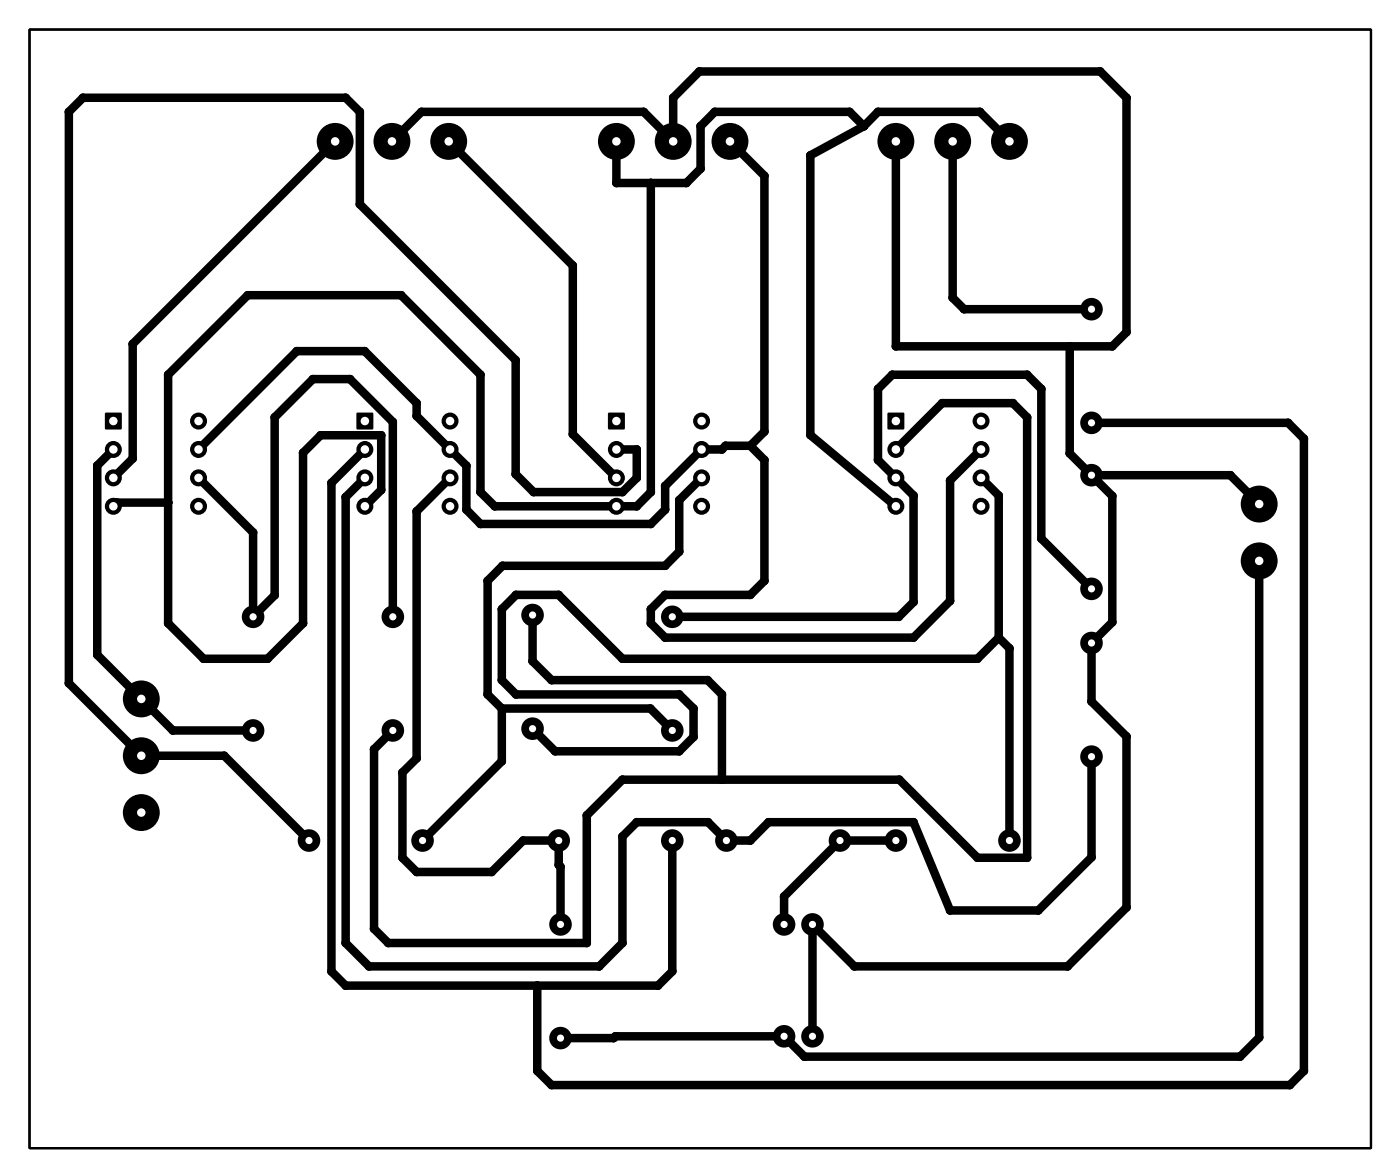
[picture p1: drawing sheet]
<svg xmlns="http://www.w3.org/2000/svg" width="125mm" height="105mm" viewBox="0 0 125 105" stroke-linecap="round" stroke-linejoin="round" font-family="sans-serif">
<g fill="#000">
<path d="M9.4 36.9h1.5v1.5h-1.5z" fill-rule="evenodd"/>
<path d="M31.9 36.9h1.5v1.5h-1.5z" fill-rule="evenodd"/>
<path d="M54.4 36.9h1.5v1.5h-1.5z" fill-rule="evenodd"/>
<path d="M79.4 36.9h1.5v1.5h-1.5z" fill-rule="evenodd"/>
<circle cx="6.2" cy="10" r=".38"/>
<circle cx="7.4" cy="8.7" r=".38"/>
<circle cx="30" cy="12.6" r="1.65"/>
<circle cx="30.9" cy="8.7" r=".38"/>
<circle cx="32.2" cy="18.3" r=".38"/>
<circle cx="32.2" cy="10" r=".38"/>
<circle cx="35.1" cy="12.6" r="1.65"/>
<circle cx="37.7" cy="10" r=".38"/>
<circle cx="40.1" cy="12.6" r="1.65"/>
<circle cx="55.1" cy="12.6" r="1.65"/>
<circle cx="55.1" cy="12.6" r="1.52"/>
<circle cx="55.1" cy="16.4" r=".38"/>
<circle cx="57.6" cy="10" r=".38"/>
<circle cx="58.2" cy="16.4" r=".38"/>
<circle cx="60.2" cy="12.6" r="1.65"/>
<circle cx="60.2" cy="8.7" r=".38"/>
<circle cx="61.4" cy="16.4" r=".38"/>
<circle cx="62.6" cy="6.4" r=".38"/>
<circle cx="62.7" cy="11.3" r=".38"/>
<circle cx="62.7" cy="15.1" r=".38"/>
<circle cx="63.9" cy="10" r=".38"/>
<circle cx="65.3" cy="12.6" r="1.65"/>
<circle cx="68.4" cy="15.7" r=".38"/>
<circle cx="72.5" cy="13.9" r=".38"/>
<circle cx="76" cy="10" r=".38"/>
<circle cx="77.3" cy="11.3" r=".38"/>
<circle cx="78.5" cy="10" r=".38"/>
<circle cx="80.1" cy="12.6" r="1.65"/>
<circle cx="85.2" cy="12.6" r="1.65"/>
<circle cx="87.7" cy="10" r=".38"/>
<circle cx="90.3" cy="12.6" r="1.65"/>
<circle cx="98.4" cy="6.4" r=".38"/>
<circle cx="100.8" cy="8.7" r=".38"/>
<circle cx="11.9" cy="30.7" r=".38"/>
<circle cx="15" cy="33.5" r=".38"/>
<circle cx="17.8" cy="37.6" r=".76"/>
<circle cx="22.2" cy="26.4" r=".38"/>
<circle cx="24.6" cy="37.3" r=".38"/>
<circle cx="26.5" cy="31.4" r=".38"/>
<circle cx="28" cy="33.9" r=".38"/>
<circle cx="28.7" cy="38.9" r=".38"/>
<circle cx="31.3" cy="33.9" r=".38"/>
<circle cx="32.6" cy="31.4" r=".38"/>
<circle cx="34.1" cy="38.9" r=".38"/>
<circle cx="35.1" cy="37.7" r=".38"/>
<circle cx="35.9" cy="26.4" r=".38"/>
<circle cx="37.3" cy="37.2" r=".38"/>
<circle cx="37.3" cy="36" r=".38"/>
<circle cx="40.3" cy="37.6" r=".76"/>
<circle cx="43" cy="33.5" r=".38"/>
<circle cx="46.1" cy="32.2" r=".38"/>
<circle cx="51.2" cy="38.8" r=".38"/>
<circle cx="51.2" cy="23.7" r=".38"/>
<circle cx="62.8" cy="37.6" r=".76"/>
<circle cx="64.9" cy="39.8" r=".38"/>
<circle cx="67.1" cy="39.8" r=".38"/>
<circle cx="68.4" cy="38.6" r=".38"/>
<circle cx="72.5" cy="38.9" r=".38"/>
<circle cx="78.5" cy="34.8" r=".38"/>
<circle cx="79.8" cy="33.5" r=".38"/>
<circle cx="80.1" cy="31" r=".38"/>
<circle cx="84.3" cy="36" r=".38"/>
<circle cx="85.2" cy="26.6" r=".38"/>
<circle cx="86.2" cy="27.6" r=".38"/>
<circle cx="87.8" cy="37.6" r=".76"/>
<circle cx="90.6" cy="36" r=".38"/>
<circle cx="91.9" cy="37.3" r=".38"/>
<circle cx="91.9" cy="33.5" r=".38"/>
<circle cx="93.1" cy="34.8" r=".38"/>
<circle cx="95.7" cy="31" r=".38"/>
<circle cx="97.6" cy="27.6" r="1.01"/>
<circle cx="97.6" cy="37.8" r="1.01"/>
<circle cx="99.5" cy="31" r=".38"/>
<circle cx="100.8" cy="29.7" r=".38"/>
<circle cx="115.2" cy="37.8" r=".38"/>
<circle cx="116.6" cy="39.2" r=".38"/>
<circle cx="8.7" cy="41.6" r=".38"/>
<circle cx="8.7" cy="58.5" r=".38"/>
<circle cx="10.1" cy="40.2" r=".76"/>
<circle cx="10.1" cy="42.7" r=".76"/>
<circle cx="10.1" cy="45.3" r=".76"/>
<circle cx="10.5" cy="44.9" r=".38"/>
<circle cx="11.9" cy="41" r=".38"/>
<circle cx="15" cy="55.7" r=".38"/>
<circle cx="15" cy="44.9" r=".38"/>
<circle cx="17.8" cy="45.3" r=".76"/>
<circle cx="17.8" cy="40.2" r=".76"/>
<circle cx="17.8" cy="42.7" r=".76"/>
<circle cx="17.8" cy="42.7" r=".38"/>
<circle cx="17.8" cy="40.2" r=".38"/>
<circle cx="18.2" cy="58.9" r=".38"/>
<circle cx="22.6" cy="55.1" r="1.01"/>
<circle cx="22.6" cy="47.6" r=".38"/>
<circle cx="23.9" cy="58.9" r=".38"/>
<circle cx="24.6" cy="53.2" r=".38"/>
<circle cx="27.1" cy="55.7" r=".38"/>
<circle cx="27.1" cy="40.5" r=".38"/>
<circle cx="29.6" cy="43.2" r=".38"/>
<circle cx="30.9" cy="44.4" r=".38"/>
<circle cx="32.6" cy="40.2" r=".76"/>
<circle cx="32.6" cy="45.3" r=".76"/>
<circle cx="32.6" cy="42.7" r=".76"/>
<circle cx="34.1" cy="43.8" r=".38"/>
<circle cx="35.1" cy="55.1" r="1.01"/>
<circle cx="37.3" cy="45.7" r=".38"/>
<circle cx="40.3" cy="40.2" r=".76"/>
<circle cx="40.3" cy="42.7" r=".76"/>
<circle cx="40.3" cy="45.3" r=".76"/>
<circle cx="40.3" cy="40.2" r=".38"/>
<circle cx="40.3" cy="42.7" r=".38"/>
<circle cx="41.7" cy="45.6" r=".38"/>
<circle cx="41.7" cy="41.6" r=".38"/>
<circle cx="43" cy="44" r=".38"/>
<circle cx="43" cy="46.8" r=".38"/>
<circle cx="43.6" cy="51.9" r=".38"/>
<circle cx="44.3" cy="45.3" r=".38"/>
<circle cx="44.9" cy="54.5" r=".38"/>
<circle cx="44.9" cy="50.6" r=".38"/>
<circle cx="46.1" cy="42.4" r=".38"/>
<circle cx="46.2" cy="53.2" r=".38"/>
<circle cx="47.6" cy="55" r="1.01"/>
<circle cx="47.6" cy="59.1" r=".38"/>
<circle cx="47.7" cy="44" r=".38"/>
<circle cx="50" cy="53.2" r=".38"/>
<circle cx="55.1" cy="40.2" r=".76"/>
<circle cx="55.1" cy="45.3" r=".76"/>
<circle cx="55.1" cy="42.7" r=".76"/>
<circle cx="55.7" cy="44" r=".38"/>
<circle cx="55.7" cy="58.9" r=".38"/>
<circle cx="57" cy="45.3" r=".38"/>
<circle cx="57" cy="40.2" r=".38"/>
<circle cx="57" cy="42.7" r=".38"/>
<circle cx="58.2" cy="55.7" r=".38"/>
<circle cx="58.2" cy="54.5" r=".38"/>
<circle cx="58.2" cy="46.8" r=".38"/>
<circle cx="58.2" cy="44" r=".38"/>
<circle cx="59.5" cy="50.6" r=".38"/>
<circle cx="59.5" cy="43.4" r=".38"/>
<circle cx="59.5" cy="57" r=".38"/>
<circle cx="59.5" cy="45.6" r=".38"/>
<circle cx="59.5" cy="53.2" r=".38"/>
<circle cx="60.1" cy="55.1" r="1.01"/>
<circle cx="60.8" cy="44.7" r=".38"/>
<circle cx="60.8" cy="49.3" r=".38"/>
<circle cx="62.8" cy="40.2" r=".76"/>
<circle cx="62.8" cy="45.3" r=".76"/>
<circle cx="62.8" cy="42.7" r=".76"/>
<circle cx="62.8" cy="40.2" r=".38"/>
<circle cx="62.8" cy="42.7" r=".38"/>
<circle cx="64.6" cy="40.2" r=".38"/>
<circle cx="67.1" cy="53.2" r=".38"/>
<circle cx="68.4" cy="41.1" r=".38"/>
<circle cx="68.4" cy="51.9" r=".38"/>
<circle cx="78.5" cy="41.1" r=".38"/>
<circle cx="80.1" cy="45.3" r=".76"/>
<circle cx="80.1" cy="42.7" r=".76"/>
<circle cx="80.1" cy="40.2" r=".76"/>
<circle cx="80.4" cy="55.1" r=".38"/>
<circle cx="81.7" cy="57" r=".38"/>
<circle cx="81.7" cy="44.3" r=".38"/>
<circle cx="81.7" cy="53.8" r=".38"/>
<circle cx="85" cy="42.9" r=".38"/>
<circle cx="85" cy="53.7" r=".38"/>
<circle cx="87.4" cy="58.9" r=".38"/>
<circle cx="87.8" cy="40.2" r=".76"/>
<circle cx="87.8" cy="42.7" r=".76"/>
<circle cx="87.8" cy="45.3" r=".76"/>
<circle cx="87.8" cy="40.2" r=".38"/>
<circle cx="87.8" cy="42.7" r=".38"/>
<circle cx="89.3" cy="57" r=".38"/>
<circle cx="89.3" cy="44.3" r=".38"/>
<circle cx="90.3" cy="58" r=".38"/>
<circle cx="93.1" cy="48.1" r=".38"/>
<circle cx="95.7" cy="40.5" r=".38"/>
<circle cx="97.6" cy="57.5" r="1.01"/>
<circle cx="97.6" cy="52.6" r="1.01"/>
<circle cx="97.6" cy="42.5" r="1.01"/>
<circle cx="99.5" cy="44.3" r=".38"/>
<circle cx="99.5" cy="55.6" r=".38"/>
<circle cx="110.1" cy="42.5" r=".38"/>
<circle cx="112.6" cy="50.1" r="1.65"/>
<circle cx="112.6" cy="45.1" r="1.65"/>
<circle cx="6.2" cy="61.1" r=".38"/>
<circle cx="12.6" cy="72.6" r="1.65"/>
<circle cx="12.6" cy="62.5" r="1.65"/>
<circle cx="12.6" cy="67.6" r="1.65"/>
<circle cx="15.5" cy="65.3" r=".38"/>
<circle cx="20.1" cy="67.6" r=".38"/>
<circle cx="22.6" cy="65.3" r="1.01"/>
<circle cx="27.6" cy="75.1" r="1.01"/>
<circle cx="33.5" cy="67" r=".38"/>
<circle cx="35.1" cy="65.3" r="1.01"/>
<circle cx="36" cy="76.7" r=".38"/>
<circle cx="36" cy="69.1" r=".38"/>
<circle cx="37.3" cy="77.9" r=".38"/>
<circle cx="37.3" cy="67.8" r=".38"/>
<circle cx="37.8" cy="75.1" r="1.01"/>
<circle cx="43.6" cy="62.1" r=".38"/>
<circle cx="44" cy="77.9" r=".38"/>
<circle cx="44.9" cy="63.3" r=".38"/>
<circle cx="44.9" cy="68" r=".38"/>
<circle cx="44.9" cy="60.8" r=".38"/>
<circle cx="46.2" cy="62.1" r=".38"/>
<circle cx="46.8" cy="75.1" r=".38"/>
<circle cx="47.6" cy="65.1" r="1.01"/>
<circle cx="49.3" cy="60.8" r=".38"/>
<circle cx="49.7" cy="67.2" r=".38"/>
<circle cx="50" cy="75.1" r="1.01"/>
<circle cx="50" cy="77.3" r=".38"/>
<circle cx="50.1" cy="77.5" r=".38"/>
<circle cx="52.5" cy="72.9" r=".38"/>
<circle cx="55.7" cy="69.7" r=".38"/>
<circle cx="55.7" cy="74.8" r=".38"/>
<circle cx="57" cy="73.5" r=".38"/>
<circle cx="58.2" cy="63.3" r=".38"/>
<circle cx="60.1" cy="75.1" r="1.01"/>
<circle cx="60.1" cy="65.3" r="1.01"/>
<circle cx="60.8" cy="67.2" r=".38"/>
<circle cx="60.8" cy="62.1" r=".38"/>
<circle cx="62" cy="65.9" r=".38"/>
<circle cx="62" cy="63.3" r=".38"/>
<circle cx="63.3" cy="60.8" r=".38"/>
<circle cx="63.3" cy="73.5" r=".38"/>
<circle cx="64.6" cy="69.7" r=".38"/>
<circle cx="64.6" cy="62.1" r=".38"/>
<circle cx="65" cy="75.1" r="1.01"/>
<circle cx="67.1" cy="75.1" r=".38"/>
<circle cx="68.7" cy="73.5" r=".38"/>
<circle cx="75.1" cy="75.1" r="1.01"/>
<circle cx="80.1" cy="75.1" r="1.01"/>
<circle cx="80.4" cy="69.7" r=".38"/>
<circle cx="81.7" cy="73.5" r=".38"/>
<circle cx="87.4" cy="76.7" r=".38"/>
<circle cx="90.3" cy="75.1" r="1.01"/>
<circle cx="91.9" cy="76.7" r=".38"/>
<circle cx="97.6" cy="67.6" r="1.01"/>
<circle cx="97.6" cy="62.7" r=".38"/>
<circle cx="97.6" cy="76.6" r=".38"/>
<circle cx="100.8" cy="65.8" r=".38"/>
<circle cx="29.6" cy="86.8" r=".38"/>
<circle cx="30.9" cy="84.3" r=".38"/>
<circle cx="30.9" cy="88.1" r=".38"/>
<circle cx="33" cy="86.4" r=".38"/>
<circle cx="33.5" cy="83" r=".38"/>
<circle cx="34.7" cy="84.3" r=".38"/>
<circle cx="48.1" cy="88.1" r=".38"/>
<circle cx="48.1" cy="95.7" r=".38"/>
<circle cx="49.3" cy="97" r=".38"/>
<circle cx="50.1" cy="82.6" r="1.01"/>
<circle cx="50.1" cy="92.8" r="1.01"/>
<circle cx="52.5" cy="84.3" r=".38"/>
<circle cx="53.6" cy="86.4" r=".38"/>
<circle cx="54.9" cy="92.8" r=".38"/>
<circle cx="55" cy="92.6" r=".38"/>
<circle cx="55.7" cy="84.3" r=".38"/>
<circle cx="58.9" cy="88.1" r=".38"/>
<circle cx="60.1" cy="86.8" r=".38"/>
<circle cx="70.1" cy="82.6" r="1.01"/>
<circle cx="70.1" cy="92.6" r="1.01"/>
<circle cx="70.1" cy="80.1" r=".38"/>
<circle cx="72" cy="94.5" r=".38"/>
<circle cx="72.7" cy="92.6" r="1.01"/>
<circle cx="72.7" cy="82.6" r="1.01"/>
<circle cx="76.4" cy="86.4" r=".38"/>
<circle cx="85" cy="81.4" r=".38"/>
<circle cx="92.9" cy="81.4" r=".38"/>
<circle cx="95.5" cy="86.4" r=".38"/>
<circle cx="100.8" cy="81.1" r=".38"/>
<circle cx="110.9" cy="94.5" r=".38"/>
<circle cx="112.6" cy="92.7" r=".38"/>
<circle cx="115.4" cy="97" r=".38"/>
<circle cx="116.6" cy="95.7" r=".38"/>
</g>
<path d="M2.6 2.6h120v100h-120z" fill="none" stroke="#000" stroke-width=".2"/>
<g fill="none" stroke="#000" stroke-width=".76">
<path d="M30 12.6l-18.1 18.1v10.3l-1.8 1.7M35.1 12.6l2.6-2.6h19.9l2.6 2.6v-3.9l2.4-2.3h35.8l2.4 2.3v21l-1.3 1.3h-19.4v-18.4M40.1 12.6l11.1 11.1v15.1l3.9 3.9M58.2 16.4v27.6l-1.2 1.3h-12.7l-1.3-1.3v-10.5l-7.1-7.1h-13.7l-7.2 7.1v22.2l3.2 3.2h5.7l3.2-3.2v-15.2l1.6-1.6h5.4v4.9l-1.5 1.5M65.3 12.6l3.1 3.1v22.9l-1.3 1.2M77.3 11.3l-1.3-1.3h-12.1l-1.2 1.3v3.8l-1.3 1.3h-6.3v-3.8M77.3 11.3l1.2-1.3h9.2l2.6 2.6M77.3 11.3l-4.8 2.6v25l7.6 6.4M85.2 12.6v14l1 1h11.4M67.1 39.8l1.3 1.3v10.8l-1.3 1.3h-7.6l-1.3 1.3v1.2l1.3 1.3h22.2l3.3-3.3v-10.8l2.8-2.7M67.1 39.8h-2.2l-.3 .4h-1.8l-3.3 3.2v2.2l-1.3 1.2h-15.2l-1.3-1.2v-4l-4.4-4.4v-1.2l-4.7-4.6h-6.1l-8.7 8.8M95.7 31v9.5l1.9 2"/>
<path d="M97.6 37.8h17.6l1.4 1.4v56.5l-1.2 1.3h-66.1l-1.2-1.3v-7.6M10.1 40.2l-1.4 1.4v16.9l6.8 6.8h7.1M15 44.9h-4.5l-.4 .4M17.8 42.7l4.8 4.9v7.5l2-1.9v-15.9l3.4-3.4h3.3l3.8 3.8v17.4M32.6 42.7l-1.7 1.7v39.9l2.1 2.1h20.6l2.1-2.1v-9.5l1.3-1.3h6.3l1.7 1.6h2.1l1.6-1.6h13l3.3 7.9h7.9l4.7-4.8v-9M32.6 40.2l-3 3v43.6l1.3 1.3h28l1.2-1.3v-11.7M40.3 42.7l-3 3v22.1l-1.3 1.3v7.6l1.3 1.2h6.7l2.8-2.8h3.2v2.2l.1 .2v5.1M47.6 55v4.1l1.7 1.7h14l1.3 1.3v7.6M55.1 40.2h1.9v2.5l-1.3 1.3h-8l-1.6-1.6v-10.2l-13.9-13.9v-8.3l-1.3-1.3h-23.5l-1.2 1.3v51.1l6.4 6.5h7.5l7.5 7.5M62.8 42.7l-2 2v4.6l-1.3 1.3h-14.6l-1.3 1.3v10.2l1.3 1.2M80.1 40.2l4.2-4.2h6.3l1.3 1.3v39.4h-4.5l-7-7h-24.7l-3.2 3.2v11.4h-17.8l-1.2-1.3v-16l1.6-1.7M87.8 42.7l1.5 1.6v12.7"/>
<path d="M89.3 57l-1.9 1.9h-31.7l-5.7-5.7h-3.8l-1.3 1.3v6.3l1.3 1.3h14.6l1.2 1.2v2.6l-1.2 1.3h-11.1l-2.1-2.1M89.3 57l1 1v17.1M97.6 52.6l-4.5-4.5v-13.3l-1.2-1.3h-12.1l-1.3 1.3v6.3l3.2 3.2v9.5l-1.3 1.3h-20.3M97.6 42.5h12.5l2.5 2.6M97.6 42.5l1.9 1.8v11.3l-1.9 1.9v5.2l3.2 3.1v15.3l-5.3 5.3h-19.1l-3.7-3.8v10M112.6 50.1v42.6l-1.7 1.8h-38.9l-1.9-1.9h-15.1l-.1 .2h-4.8M44.9 63.3v4.7l-7.1 7.1M44.9 63.3h13.3l1.9 2M80.1 75.1h-5l-5 5v2.5"/>
</g>
<g fill="#000">
<circle cx="17.8" cy="40.2" r=".38"/>
<circle cx="17.8" cy="42.7" r=".38"/>
<circle cx="40.3" cy="40.2" r=".38"/>
<circle cx="40.3" cy="42.7" r=".38"/>
<circle cx="62.8" cy="40.2" r=".38"/>
<circle cx="62.8" cy="42.7" r=".38"/>
<circle cx="87.8" cy="40.2" r=".38"/>
<circle cx="87.8" cy="42.7" r=".38"/>
</g>
<circle cx="55.1" cy="12.6" r=".38" fill="#fff"/>
<circle cx="60.2" cy="12.6" r="1.52" fill="#000"/>
<circle cx="60.2" cy="12.6" r=".38" fill="#fff"/>
<circle cx="65.3" cy="12.6" r="1.52" fill="#000"/>
<circle cx="65.3" cy="12.6" r=".38" fill="#fff"/>
<path d="M32 37h1.3v1.3h-1.3z" fill="#000"/>
<circle cx="32.6" cy="37.6" r=".38" fill="#fff"/>
<circle cx="32.6" cy="40.2" r=".63" fill="#000"/>
<circle cx="32.6" cy="40.2" r=".38" fill="#fff"/>
<circle cx="32.6" cy="42.7" r=".63" fill="#000"/>
<circle cx="32.6" cy="42.7" r=".38" fill="#fff"/>
<circle cx="32.6" cy="45.3" r=".63" fill="#000"/>
<circle cx="32.6" cy="45.3" r=".38" fill="#fff"/>
<circle cx="40.3" cy="45.3" r=".63" fill="#000"/>
<circle cx="40.3" cy="45.3" r=".38" fill="#fff"/>
<circle cx="40.3" cy="42.7" r=".63" fill="#000"/>
<circle cx="40.3" cy="42.7" r=".38" fill="#fff"/>
<circle cx="40.3" cy="40.2" r=".63" fill="#000"/>
<circle cx="40.3" cy="40.2" r=".38" fill="#fff"/>
<circle cx="40.3" cy="37.6" r=".63" fill="#000"/>
<circle cx="40.3" cy="37.6" r=".38" fill="#fff"/>
<path d="M9.5 37h1.3v1.3h-1.3z" fill="#000"/>
<circle cx="10.1" cy="37.6" r=".38" fill="#fff"/>
<circle cx="10.1" cy="40.2" r=".63" fill="#000"/>
<circle cx="10.1" cy="40.2" r=".38" fill="#fff"/>
<circle cx="10.1" cy="42.7" r=".63" fill="#000"/>
<circle cx="10.1" cy="42.7" r=".38" fill="#fff"/>
<circle cx="10.1" cy="45.3" r=".63" fill="#000"/>
<circle cx="10.1" cy="45.3" r=".38" fill="#fff"/>
<circle cx="17.8" cy="45.3" r=".63" fill="#000"/>
<circle cx="17.8" cy="45.3" r=".38" fill="#fff"/>
<circle cx="17.8" cy="42.7" r=".63" fill="#000"/>
<circle cx="17.8" cy="42.7" r=".38" fill="#fff"/>
<circle cx="17.8" cy="40.2" r=".63" fill="#000"/>
<circle cx="17.8" cy="40.2" r=".38" fill="#fff"/>
<circle cx="17.8" cy="37.6" r=".63" fill="#000"/>
<circle cx="17.8" cy="37.6" r=".38" fill="#fff"/>
<path d="M54.5 37h1.3v1.3h-1.3z" fill="#000"/>
<circle cx="55.1" cy="37.6" r=".38" fill="#fff"/>
<circle cx="55.1" cy="40.2" r=".63" fill="#000"/>
<circle cx="55.1" cy="40.2" r=".38" fill="#fff"/>
<circle cx="55.1" cy="42.7" r=".63" fill="#000"/>
<circle cx="55.1" cy="42.7" r=".38" fill="#fff"/>
<circle cx="55.1" cy="45.3" r=".63" fill="#000"/>
<circle cx="55.1" cy="45.3" r=".38" fill="#fff"/>
<circle cx="62.8" cy="45.3" r=".63" fill="#000"/>
<circle cx="62.8" cy="45.3" r=".38" fill="#fff"/>
<circle cx="62.8" cy="42.7" r=".63" fill="#000"/>
<circle cx="62.8" cy="42.7" r=".38" fill="#fff"/>
<circle cx="62.8" cy="40.2" r=".63" fill="#000"/>
<circle cx="62.8" cy="40.2" r=".38" fill="#fff"/>
<circle cx="62.8" cy="37.6" r=".63" fill="#000"/>
<circle cx="62.8" cy="37.6" r=".38" fill="#fff"/>
<path d="M79.5 37h1.3v1.3h-1.3z" fill="#000"/>
<circle cx="80.1" cy="37.6" r=".38" fill="#fff"/>
<circle cx="80.1" cy="40.2" r=".63" fill="#000"/>
<circle cx="80.1" cy="40.2" r=".38" fill="#fff"/>
<circle cx="80.1" cy="42.7" r=".63" fill="#000"/>
<circle cx="80.1" cy="42.7" r=".38" fill="#fff"/>
<circle cx="80.1" cy="45.3" r=".63" fill="#000"/>
<circle cx="80.1" cy="45.3" r=".38" fill="#fff"/>
<circle cx="87.8" cy="45.3" r=".63" fill="#000"/>
<circle cx="87.8" cy="45.3" r=".38" fill="#fff"/>
<circle cx="87.8" cy="42.7" r=".63" fill="#000"/>
<circle cx="87.8" cy="42.7" r=".38" fill="#fff"/>
<circle cx="87.8" cy="40.2" r=".63" fill="#000"/>
<circle cx="87.8" cy="40.2" r=".38" fill="#fff"/>
<circle cx="87.8" cy="37.6" r=".63" fill="#000"/>
<circle cx="87.8" cy="37.6" r=".38" fill="#fff"/>
<circle cx="40.1" cy="12.6" r="1.52" fill="#000"/>
<circle cx="40.1" cy="12.6" r=".38" fill="#fff"/>
<circle cx="35.1" cy="12.6" r="1.52" fill="#000"/>
<circle cx="35.1" cy="12.6" r=".38" fill="#fff"/>
<circle cx="30" cy="12.6" r="1.52" fill="#000"/>
<circle cx="30" cy="12.6" r=".38" fill="#fff"/>
<circle cx="12.6" cy="72.6" r="1.52" fill="#000"/>
<circle cx="12.6" cy="72.6" r=".38" fill="#fff"/>
<circle cx="12.6" cy="67.6" r="1.52" fill="#000"/>
<circle cx="12.6" cy="67.6" r=".38" fill="#fff"/>
<circle cx="12.6" cy="62.5" r="1.52" fill="#000"/>
<circle cx="12.6" cy="62.5" r=".38" fill="#fff"/>
<circle cx="80.1" cy="12.6" r="1.52" fill="#000"/>
<circle cx="80.1" cy="12.6" r=".38" fill="#fff"/>
<circle cx="85.2" cy="12.6" r="1.52" fill="#000"/>
<circle cx="85.2" cy="12.6" r=".38" fill="#fff"/>
<circle cx="90.3" cy="12.6" r="1.52" fill="#000"/>
<circle cx="90.3" cy="12.6" r=".38" fill="#fff"/>
<circle cx="35.1" cy="65.3" r=".89" fill="#000"/>
<circle cx="35.1" cy="65.3" r=".32" fill="#fff"/>
<circle cx="35.1" cy="55.1" r=".89" fill="#000"/>
<circle cx="35.1" cy="55.1" r=".32" fill="#fff"/>
<circle cx="47.6" cy="65.1" r=".89" fill="#000"/>
<circle cx="47.6" cy="65.1" r=".32" fill="#fff"/>
<circle cx="47.6" cy="55" r=".89" fill="#000"/>
<circle cx="47.6" cy="55" r=".32" fill="#fff"/>
<circle cx="60.1" cy="55.1" r=".89" fill="#000"/>
<circle cx="60.1" cy="55.1" r=".32" fill="#fff"/>
<circle cx="60.1" cy="65.3" r=".89" fill="#000"/>
<circle cx="60.1" cy="65.3" r=".32" fill="#fff"/>
<circle cx="97.6" cy="52.6" r=".89" fill="#000"/>
<circle cx="97.6" cy="52.6" r=".32" fill="#fff"/>
<circle cx="97.6" cy="42.5" r=".89" fill="#000"/>
<circle cx="97.6" cy="42.5" r=".32" fill="#fff"/>
<circle cx="27.6" cy="75.1" r=".89" fill="#000"/>
<circle cx="27.6" cy="75.1" r=".32" fill="#fff"/>
<circle cx="37.8" cy="75.1" r=".89" fill="#000"/>
<circle cx="37.8" cy="75.1" r=".32" fill="#fff"/>
<circle cx="80.1" cy="75.1" r=".89" fill="#000"/>
<circle cx="80.1" cy="75.1" r=".32" fill="#fff"/>
<circle cx="90.3" cy="75.1" r=".89" fill="#000"/>
<circle cx="90.3" cy="75.1" r=".32" fill="#fff"/>
<circle cx="22.6" cy="55.1" r=".89" fill="#000"/>
<circle cx="22.6" cy="55.1" r=".32" fill="#fff"/>
<circle cx="22.6" cy="65.3" r=".89" fill="#000"/>
<circle cx="22.6" cy="65.3" r=".32" fill="#fff"/>
<circle cx="97.6" cy="27.6" r=".89" fill="#000"/>
<circle cx="97.6" cy="27.6" r=".32" fill="#fff"/>
<circle cx="97.6" cy="37.8" r=".89" fill="#000"/>
<circle cx="97.6" cy="37.8" r=".32" fill="#fff"/>
<circle cx="60.1" cy="75.1" r=".89" fill="#000"/>
<circle cx="60.1" cy="75.1" r=".32" fill="#fff"/>
<circle cx="50" cy="75.1" r=".89" fill="#000"/>
<circle cx="50" cy="75.1" r=".32" fill="#fff"/>
<circle cx="75.1" cy="75.1" r=".89" fill="#000"/>
<circle cx="75.1" cy="75.1" r=".32" fill="#fff"/>
<circle cx="65" cy="75.1" r=".89" fill="#000"/>
<circle cx="65" cy="75.1" r=".32" fill="#fff"/>
<circle cx="97.6" cy="67.6" r=".89" fill="#000"/>
<circle cx="97.6" cy="67.6" r=".32" fill="#fff"/>
<circle cx="97.6" cy="57.5" r=".89" fill="#000"/>
<circle cx="97.6" cy="57.5" r=".32" fill="#fff"/>
<circle cx="50.1" cy="82.6" r=".89" fill="#000"/>
<circle cx="50.1" cy="82.6" r=".32" fill="#fff"/>
<circle cx="50.1" cy="92.8" r=".89" fill="#000"/>
<circle cx="50.1" cy="92.8" r=".32" fill="#fff"/>
<circle cx="112.6" cy="50.1" r="1.52" fill="#000"/>
<circle cx="112.6" cy="50.1" r=".38" fill="#fff"/>
<circle cx="112.6" cy="45.1" r="1.52" fill="#000"/>
<circle cx="112.6" cy="45.1" r=".38" fill="#fff"/>
<circle cx="70.1" cy="82.6" r=".89" fill="#000"/>
<circle cx="70.1" cy="82.6" r=".32" fill="#fff"/>
<circle cx="72.7" cy="82.6" r=".89" fill="#000"/>
<circle cx="72.7" cy="82.6" r=".32" fill="#fff"/>
<circle cx="70.1" cy="92.6" r=".89" fill="#000"/>
<circle cx="70.1" cy="92.6" r=".32" fill="#fff"/>
<circle cx="72.7" cy="92.6" r=".89" fill="#000"/>
<circle cx="72.7" cy="92.6" r=".32" fill="#fff"/>
<path d="M2.6 2.6h120v100h-120z" fill="none" stroke="#000" stroke-width=".2"/>
</svg>
